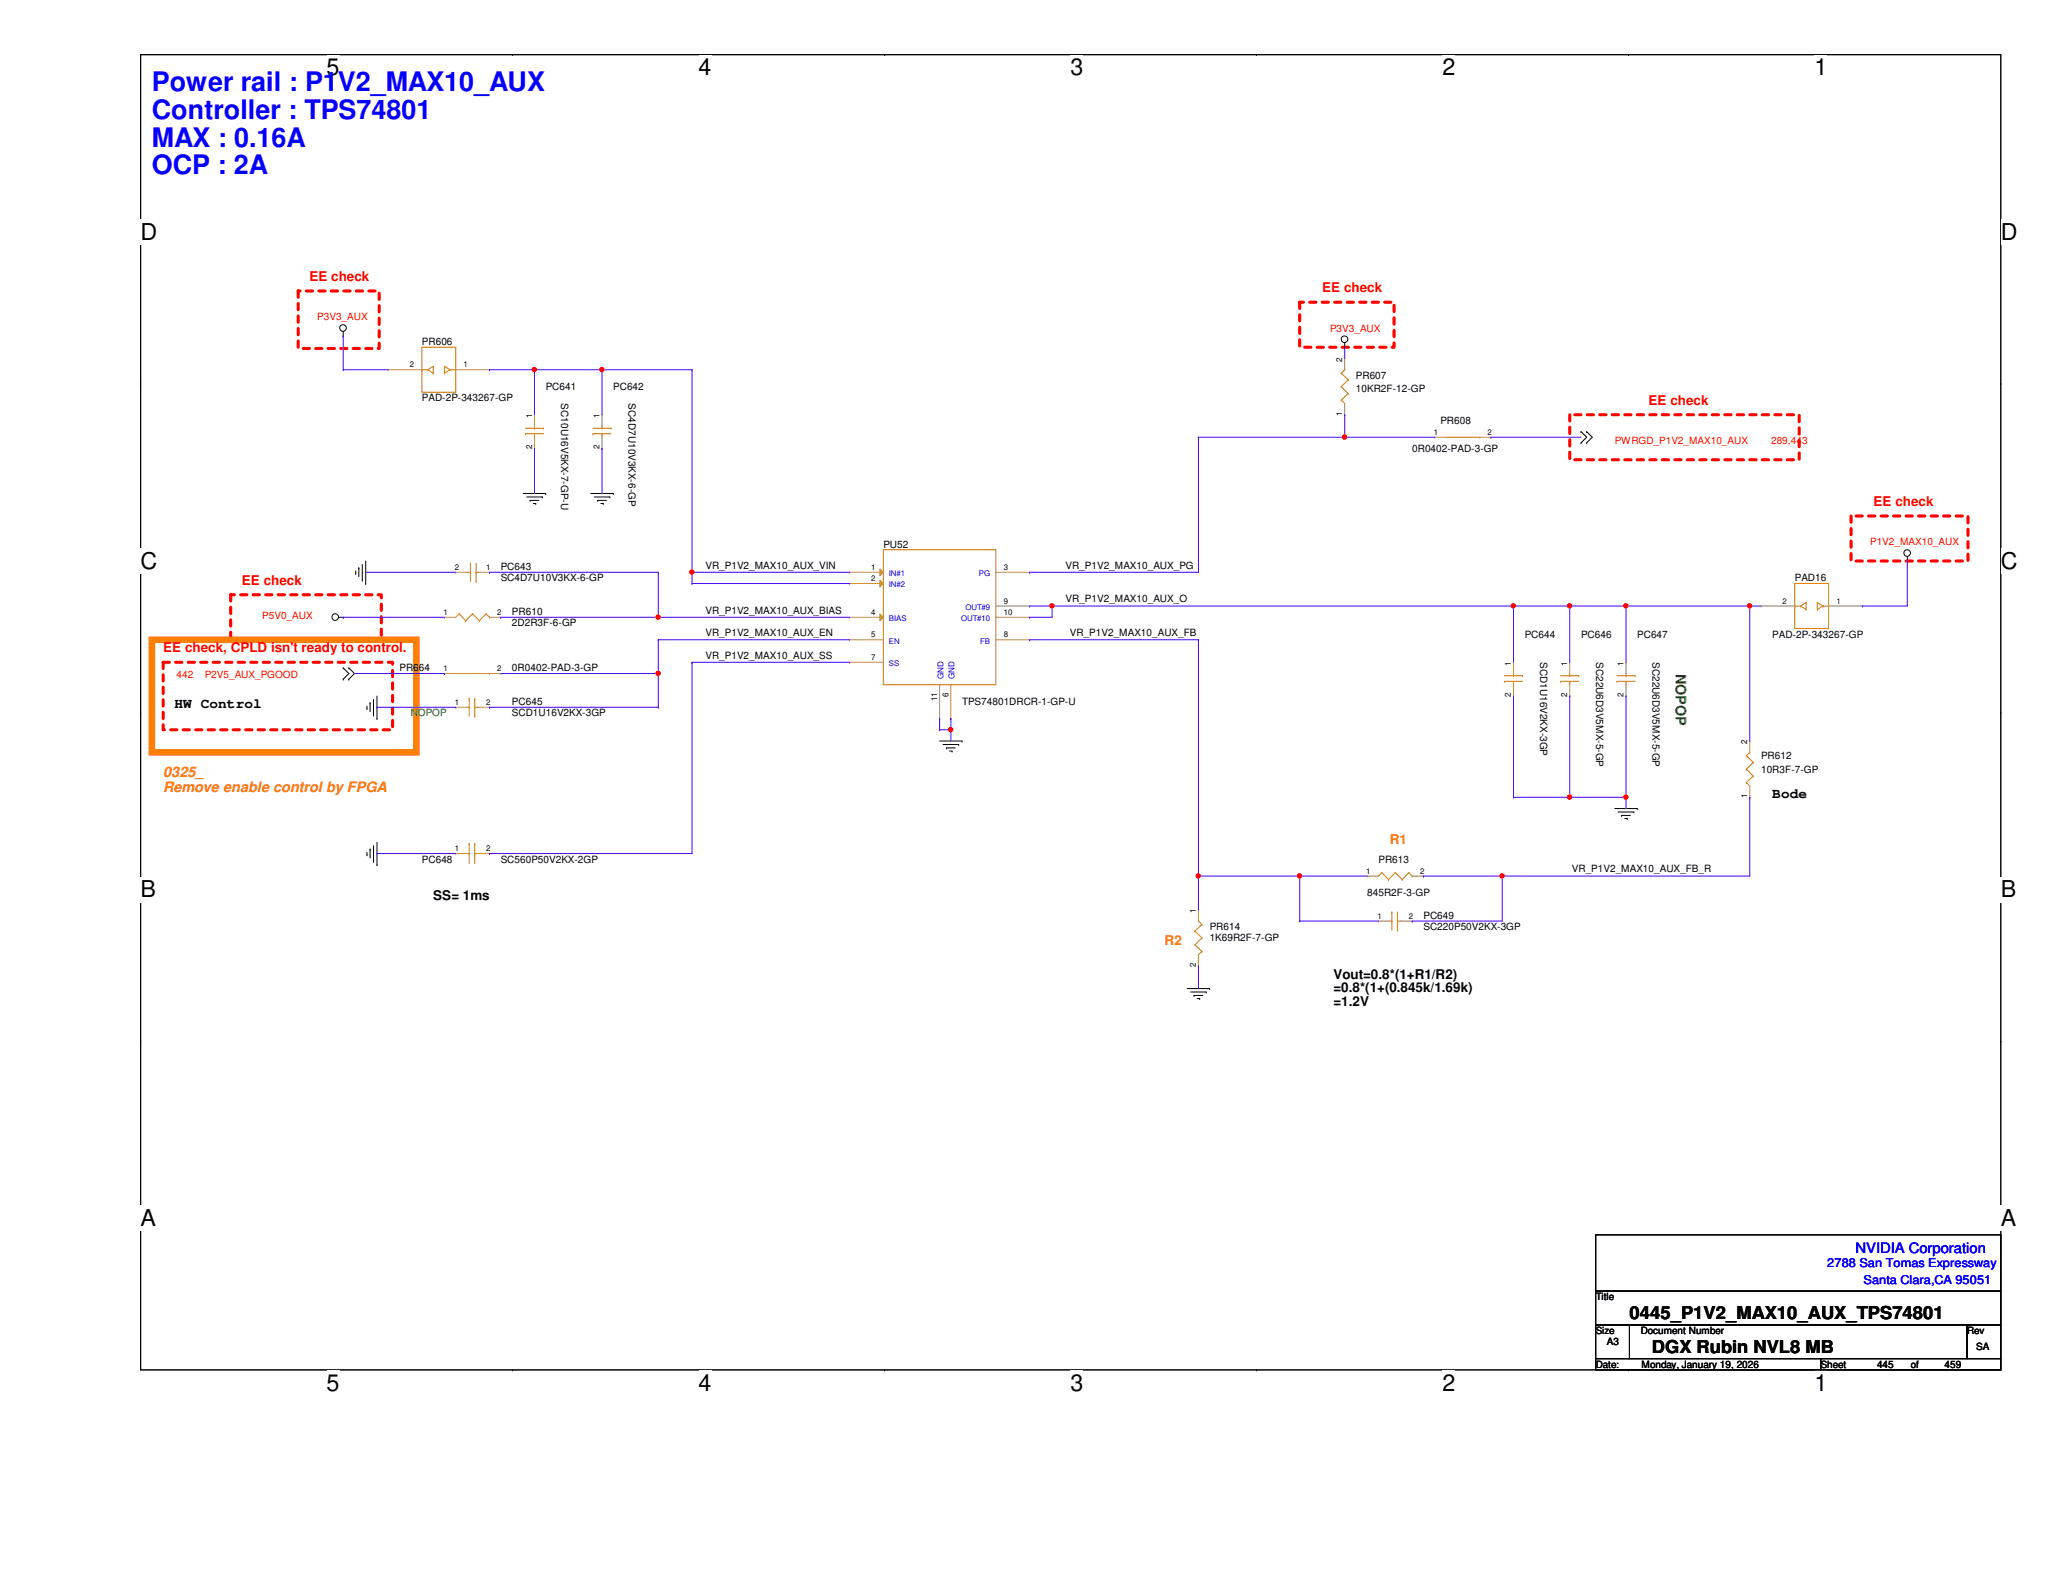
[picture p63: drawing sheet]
<svg xmlns="http://www.w3.org/2000/svg" width="279mm" height="216mm" viewBox="0 0 279 216" stroke-linecap="round" stroke-linejoin="round" font-family="sans-serif">
<defs><g id="words">
<g font-size="3.6" fill="#00f">
<text x="20.6" y="12.3">Power rail : P1V2_MAX10_AUX</text>
<text x="20.6" y="16.1">Controller : TPS74801</text>
<text x="20.6" y="19.9">MAX : 0.16A</text>
<text x="20.6" y="23.6">OCP : 2A</text>
</g>
<g font-size="3.1">
<text x="44.2" y="10.2">5</text>
<text x="94.6" y="10.2">4</text>
<text x="145" y="10.2">3</text>
<text x="195.4" y="10.2">2</text>
<text x="245.7" y="10.2">1</text>
<text x="19" y="32.5">D</text>
<text x="271" y="32.5">D</text>
<text x="19" y="77">C</text>
<text x="271" y="77">C</text>
<text x="19" y="121.5">B</text>
<text x="271" y="121.5">B</text>
<text x="19" y="166.1">A</text>
<text x="271" y="166.1">A</text>
<text x="44.2" y="188.3">5</text>
<text x="94.6" y="188.3">4</text>
<text x="145" y="188.3">3</text>
<text x="195.4" y="188.3">2</text>
<text x="245.7" y="188.3">1</text>
</g>
<g font-size="2.4">
<text x="220.7" y="178.6">0445_P1V2_MAX10_AUX_TPS74801</text>
<text x="223.7" y="183.2">DGX Rubin NVL8 MB</text>
</g>
<g font-size="1.9">
<text x="23.6" y="95.9">HW Control</text>
<text x="240" y="108.1">Bode</text>
</g>
<text font-size="1.9" fill="#008000" x="226.9" y="91.2" transform="rotate(90 226.9 91.2)">NOPOP</text>
<g font-size="1.9" fill="#ff8000">
<text x="22.1" y="105.2">0325_</text>
<text x="22.1" y="107.2">Remove enable control by FPGA</text>
</g>
<text font-size="1.9" fill="#00f" x="251.3" y="169.7">NVIDIA Corporation</text>
<g font-size="1.8" fill="#f00">
<text x="41.9" y="38.1">EE check</text>
<text x="179.1" y="39.6">EE check</text>
<text x="223.3" y="54.8">EE check</text>
<text x="253.7" y="68.5">EE check</text>
<text x="32.8" y="79.2">EE check</text>
<text x="22.1" y="88.3">EE check, CPLD isn't ready to control.</text>
</g>
<g font-size="1.8" fill="#ff8000">
<text x="188.2" y="114.3">R1</text>
<text x="157.7" y="128">R2</text>
</g>
<g font-size="1.8">
<text x="58.7" y="121.9">SS= 1ms</text>
<text x="180.6" y="132.5">Vout=0.8*(1+R1/R2)</text>
<text x="180.6" y="134.4">=0.8*(1+(0.845k/1.69k)</text>
<text x="180.6" y="136.3">=1.2V</text>
</g>
<g font-size="1.7" fill="#00f">
<text x="247.5" y="171.7">2788 San Tomas Expressway</text>
<text x="252.4" y="173.9">Santa Clara,CA 95051</text>
</g>
<g font-size="1.4" fill="#f00">
<text x="43" y="43.4">P3V3_AUX</text>
<text x="180.1" y="44.9">P3V3_AUX</text>
<text x="218.7" y="60.2">PWRGD_P1V2_MAX10_AUX</text>
<text x="239.9" y="60.2">289,443</text>
<text x="253.3" y="73.9">P1V2_MAX10_AUX</text>
<text x="35.5" y="83.9">P5V0_AUX</text>
<text x="23.9" y="91.9">442</text>
<text x="27.7" y="91.9">P2V5_AUX_PGOOD</text>
</g>
<g font-size="1.4">
<text x="57.1" y="46.7">PR606</text>
<text x="73.9" y="52.8">PC641</text>
<text x="83.1" y="52.8">PC642</text>
<text x="183.6" y="51.3">PR607</text>
<text x="183.6" y="53.1">10KR2F-12-GP</text>
<text x="57.1" y="54.4">PAD-2P-343267-GP</text>
<text x="76" y="54.7" transform="rotate(90 76 54.7)">SC10U16V5KX-7-GP-U</text>
<text x="85.1" y="54.7" transform="rotate(90 85.1 54.7)">SC4D7U10V3KX-6-GP</text>
<text x="195.1" y="57.4">PR608</text>
<text x="191.3" y="61.2">0R0402-PAD-3-GP</text>
<text x="67.8" y="77.2">PC643</text>
<text x="95.5" y="77">VR_P1V2_MAX10_AUX_VIN</text>
<text x="119.6" y="74.2">PU52</text>
<text x="144.3" y="77">VR_P1V2_MAX10_AUX_PG</text>
<text x="67.8" y="78.7">SC4D7U10V3KX-6-GP</text>
<text x="69.3" y="83.3">PR610</text>
<text x="95.5" y="83.1">VR_P1V2_MAX10_AUX_BIAS</text>
<text x="144.3" y="81.6">VR_P1V2_MAX10_AUX_O</text>
<text x="243.1" y="78.7">PAD16</text>
<text x="69.3" y="84.8">2D2R3F-6-GP</text>
<text x="95.5" y="86.1">VR_P1V2_MAX10_AUX_EN</text>
<text x="95.5" y="89.2">VR_P1V2_MAX10_AUX_SS</text>
<text x="144.9" y="86.1">VR_P1V2_MAX10_AUX_FB</text>
<text x="206.5" y="86.4">PC644</text>
<text x="208.6" y="89.7" transform="rotate(90 208.6 89.7)">SCD1U16V2KX-3GP</text>
<text x="214.1" y="86.4">PC646</text>
<text x="216.2" y="89.7" transform="rotate(90 216.2 89.7)">SC22U6D3V5MX-5-GP</text>
<text x="221.7" y="86.4">PC647</text>
<text x="223.8" y="89.7" transform="rotate(90 223.8 89.7)">SC22U6D3V5MX-5-GP</text>
<text x="240" y="86.4">PAD-2P-343267-GP</text>
<text x="54.1" y="90.9">PR664</text>
<text x="69.3" y="95.5">PC645</text>
<text x="69.3" y="90.9">0R0402-PAD-3-GP</text>
<text x="130.3" y="95.5">TPS74801DRCR-1-GP-U</text>
<text x="69.3" y="97">SCD1U16V2KX-3GP</text>
<text x="238.5" y="102.8">PR612</text>
<text x="238.5" y="104.6">10R3F-7-GP</text>
<text x="57.1" y="116.8">PC648</text>
<text x="67.8" y="116.8">SC560P50V2KX-2GP</text>
<text x="186.7" y="116.8">PR613</text>
<text x="212.9" y="118.2">VR_P1V2_MAX10_AUX_FB_R</text>
<text x="163.8" y="126">PR614</text>
<text x="185.2" y="121.4">845R2F-3-GP</text>
<text x="192.8" y="124.5">PC649</text>
<text x="192.8" y="126">SC220P50V2KX-3GP</text>
<text x="163.8" y="127.5">1K69R2F-7-GP</text>
<text x="216.1" y="176.1">Title</text>
<text x="216.1" y="180.7">Size</text>
<text x="216.1" y="185.3">Date:</text>
<text x="217.6" y="182.2">A3</text>
<text x="222.2" y="180.7">Document Number</text>
<text x="222.3" y="185.3">Monday, January 19, 2026</text>
<text x="246.6" y="185.3">Sheet</text>
<text x="254.2" y="185.3">445</text>
<text x="258.8" y="185.3">of</text>
<text x="263.4" y="185.3">459</text>
<text x="266.4" y="180.7">Rev</text>
<text x="267.6" y="182.8">SA</text>
</g>
<text font-size="1.4" fill="#008000" x="55.6" y="97">NOPOP</text>
<g font-size="1.1">
<text x="55.5" y="49.7">2</text>
<text x="62.8" y="49.7">1</text>
<text x="181.8" y="49" transform="rotate(-90 181.8 49)">2</text>
<text x="72.1" y="56.6" transform="rotate(-90 72.1 56.6)">1</text>
<text x="81.2" y="56.6" transform="rotate(-90 81.2 56.6)">1</text>
<text x="181.8" y="56.3" transform="rotate(-90 181.8 56.3)">1</text>
<text x="194.2" y="58.9">1</text>
<text x="201.5" y="58.9">2</text>
<text x="72.1" y="60.9" transform="rotate(-90 72.1 60.9)">2</text>
<text x="81.2" y="60.9" transform="rotate(-90 81.2 60.9)">2</text>
<text x="61.6" y="77.2">2</text>
<text x="65.8" y="77.2">1</text>
<text x="118" y="77.2">1</text>
<text x="135.9" y="77.2">3</text>
<text x="60.1" y="83.3">1</text>
<text x="67.4" y="83.3">2</text>
<text x="118" y="78.7">2</text>
<text x="118" y="83.3">4</text>
<text x="135.9" y="81.7">9</text>
<text x="135.9" y="83.3">10</text>
<text x="241.4" y="81.7">2</text>
<text x="248.7" y="81.7">1</text>
<text x="118" y="86.3">5</text>
<text x="118" y="89.4">7</text>
<text x="135.9" y="86.3">8</text>
<text x="60.1" y="90.9">1</text>
<text x="61.6" y="95.5">1</text>
<text x="65.8" y="95.5">2</text>
<text x="67.4" y="90.9">2</text>
<text x="126.9" y="95" transform="rotate(-90 126.9 95)">11</text>
<text x="128.4" y="94.4" transform="rotate(-90 128.4 94.4)">6</text>
<text x="204.6" y="94.4" transform="rotate(-90 204.6 94.4)">2</text>
<text x="204.6" y="90.2" transform="rotate(-90 204.6 90.2)">1</text>
<text x="212.3" y="94.4" transform="rotate(-90 212.3 94.4)">2</text>
<text x="212.3" y="90.2" transform="rotate(-90 212.3 90.2)">1</text>
<text x="219.9" y="94.4" transform="rotate(-90 219.9 94.4)">2</text>
<text x="219.9" y="90.2" transform="rotate(-90 219.9 90.2)">1</text>
<text x="236.6" y="100.8" transform="rotate(-90 236.6 100.8)">2</text>
<text x="236.6" y="108.1" transform="rotate(-90 236.6 108.1)">1</text>
<text x="61.6" y="115.3">1</text>
<text x="65.8" y="115.3">2</text>
<text x="185" y="118.3">1</text>
<text x="192.3" y="118.3">2</text>
<text x="162" y="123.7" transform="rotate(-90 162 123.7)">1</text>
<text x="186.6" y="124.4">1</text>
<text x="190.8" y="124.4">2</text>
<text x="162" y="131" transform="rotate(-90 162 131)">2</text>
</g>
<g font-size="1.1" fill="#00c">
<text x="120.4" y="78">IN#1</text>
<text x="120.4" y="79.5">IN#2</text>
<text x="130.8" y="82.6">OUT#9</text>
<text x="132.6" y="78">PG</text>
<text x="120.4" y="84.1">BIAS</text>
<text x="120.4" y="87.2">EN</text>
<text x="130.2" y="84.1">OUT#10</text>
<text x="132.8" y="87.2">FB</text>
<text x="120.4" y="90.2">SS</text>
<text x="127.8" y="92" transform="rotate(-90 127.8 92)">GND</text>
<text x="129.3" y="92" transform="rotate(-90 129.3 92)">GND</text>
</g>
</g></defs>
<path d="M19.1 7.4h251.9v178.1h-251.9z" fill="none" stroke="#000" stroke-width=".14"/>
<g fill="#fff">
<path d="M44.2 7.4h1.8v3.5h-1.8z"/>
<path d="M44.2 185.5h1.8v3.5h-1.8z"/>
</g>
<path d="M69.4 7.4h.1M69.4 185.5h.1" fill="none" stroke="#000" stroke-width=".14"/>
<g fill="#fff">
<path d="M94.6 7.4h1.8v3.5h-1.8z"/>
<path d="M94.6 185.5h1.8v3.5h-1.8z"/>
</g>
<path d="M119.8 7.4h.1M119.8 185.5h.1" fill="none" stroke="#000" stroke-width=".14"/>
<g fill="#fff">
<path d="M145 7.4h1.7v3.5h-1.7z"/>
<path d="M145 185.5h1.7v3.5h-1.7z"/>
</g>
<path d="M170.2 7.4h.1M170.2 185.5h.1" fill="none" stroke="#000" stroke-width=".14"/>
<g fill="#fff">
<path d="M195.4 7.4h1.7v3.5h-1.7z"/>
<path d="M195.4 185.5h1.7v3.5h-1.7z"/>
</g>
<path d="M220.6 7.4h.1M220.6 185.5h.1" fill="none" stroke="#000" stroke-width=".14"/>
<g fill="#fff">
<path d="M245.7 7.4h1.8v3.5h-1.8z"/>
<path d="M245.7 185.5h1.8v3.5h-1.8z"/>
<path d="M19.1 29.7h2.2v3.4h-2.2z"/>
<path d="M271 29.7h2.1v3.4h-2.1z"/>
<path d="M19.1 74.2h2.2v3.5h-2.2z"/>
<path d="M271 74.2h2.1v3.5h-2.1z"/>
</g>
<path d="M19.1 51.9h.1M271 51.9h.1" fill="none" stroke="#000" stroke-width=".14"/>
<g fill="#fff">
<path d="M19.1 118.7h2v3.5h-2z"/>
<path d="M271 118.7h2.1v3.5h-2.1z"/>
</g>
<path d="M19.1 96.5h.1M271 96.5h.1" fill="none" stroke="#000" stroke-width=".14"/>
<g fill="#fff">
<path d="M19.1 163.3h2v3.5h-2z"/>
<path d="M271 163.3h2.1v3.5h-2.1z"/>
</g>
<g fill="none" stroke="#000" stroke-width=".14">
<path d="M46.5 45.5h.1M46.5 44.9v.6M182.1 47h.1M182.1 46.4v.6M214.1 60h.1M214.1 58.5h.1M214.1 58.5l.8 .7-.8 .8M214.9 60h.1M214.9 58.5h.1M214.9 58.5l.7 .7-.7 .8M48.2 77.7h.1M48.2 77.3v.4"/>
<path d="M48.6 76.9h.1M48.6 76.9v1.2M49.1 78.6h.1M49.1 76.5v2.1M49.5 79h.1M49.5 76v3M70.9 66.8h3M71.3 67.3h2.1M71.8 67.8h.1M71.8 67.8h1.2M72.2 68.2h.4M72.6 68.2h.1"/>
<path d="M73.4 67.3h.1M73.9 66.8h.1M80 66.8h3.1M80.5 67.3h2.1M80.9 67.8h.1M80.9 67.8h1.2M81.4 68.2h.3M81.7 68.2h.1M82.6 67.3h.1M83.1 66.8h.1M258.3 76h.1M258.3 75.4v.6"/>
<path d="M45.9 83.6h.6M46.5 83.6h.1M46.5 90.5h.1M46.5 92h.1M46.5 90.5l.7 .7-.7 .8M47.2 92h.1M47.2 90.5h.1M47.2 90.5l.8 .7-.8 .8M49.7 96h.1M49.7 95.6v.4M50.1 95.2h.1M50.1 95.2v1.2"/>
<path d="M50.6 96.9h.1M50.6 94.7v2.2M51.1 97.3h.1M51.1 94.3v3M49.7 115.8h.1M49.7 115.4v.4M50.1 115h.1M50.1 115v1.2M50.6 116.7h.1M50.6 114.6v2.1M51.1 117.1h.1M51.1 114.1v3"/>
<path d="M127.3 100.4h3M127.7 100.8h2.1M128.2 101.3h.1M128.2 101.3h1.2M128.6 101.7h.3M128.9 101.7h.1M129.8 100.8h.1M130.3 100.4h.1M218.7 109.5h3M219.2 110h2.1M219.6 110.4h.1M219.6 110.4h1.2"/>
<path d="M220 110.9h.4M220.4 110.9h.1M221.3 110h.1M221.7 109.5h.1M160.8 133.9h3M161.2 134.4h2.2M161.7 134.8h.1M161.7 134.8h1.2M162.1 135.3h.4M162.5 135.3h.1M163.4 134.4h.1M163.8 133.9h.1"/>
<path d="M19.1 141h.1M271 141h.1M216.1 167.3h54.9v7.6h-54.9zM216.1 174.9h54.9v4.6h-54.9zM216.1 179.5h4.6v4.5h-4.6zM220.7 179.5h45.7v4.5h-45.7zM266.4 179.5h4.6v4.5h-4.6zM216.1 184h30.5v1.5h-30.5zM246.6 184h24.4v1.5h-24.4z"/>
<circle cx="46.5" cy="44.4" r=".45"/>
<circle cx="182.1" cy="45.9" r=".45"/>
<circle cx="258.3" cy="74.9" r=".45"/>
<circle cx="45.4" cy="83.6" r=".45"/>
</g>
<path d="M40.4 39.4h11v7.8h-11zM176 40.9h12.8v6.1h-12.8zM212.6 56.2h31.1v6.1h-31.1zM250.7 69.9h15.8v6.1h-15.8zM22.1 89.7h31.1v9.1h-31.1zM31.2 80.6h20.4v6.1h-20.4z" fill="none" stroke="#f00" stroke-width=".42" stroke-dasharray=".8 .8"/>
<path d="M20.6 86.7h35.8v15.2h-35.8z" fill="none" stroke="#ff8000" stroke-width=".89"/>
<g fill="none" stroke="#cc8006" stroke-width=".14">
<path d="M195.8 59.2h4.6M200.4 59.2h.1M119.6 74.5h15.3v18.3h-15.3zM61.7 91.2h4.6M66.3 91.2h.1M187.2 118.2h.1M187.2 118.2l-.5 .5M187.2 118.2l.8 .9M188 119.1h.1M189 118.2h.1M189 118.2l-1 .9M189 118.2l.9 .9"/>
<path d="M189.9 119.1h.1M190.8 118.2h.1M190.8 118.2l-.9 .9M190.8 118.2l.5 .5M191.3 118.7h.1"/>
</g>
<path d="M194.3 59.2h.1M194.3 59.2h1.5M200.4 59.2h1.5M201.9 59.2h.1M60.2 91.2h.1M60.2 91.2h1.5M66.3 91.2h1.5M67.8 91.2h.1M185.2 118.7h.1M185.2 118.7h1.5M191.3 118.7h1.5M192.8 118.7h.1" fill="none" stroke="#a84" stroke-width=".14"/>
<path d="M119.2 77l.4 .5-.4 .5z" fill="#a84"/>
<path d="M115.1 77.5h.1M115.1 77.5h4.5M119.2 77l.4 .5-.4 .5z" fill="none" stroke="#a84" stroke-width=".14"/>
<path d="M119.2 78.6l.4 .4-.4 .5z" fill="#a84"/>
<path d="M115.1 79h.1M115.1 79h4.5M119.2 78.6l.4 .4-.4 .5zM134.9 77.5h4.5M139.4 77.5h.1" fill="none" stroke="#a84" stroke-width=".14"/>
<path d="M119.2 83.1l.4 .5-.4 .5z" fill="#a84"/>
<g fill="none" stroke="#a84" stroke-width=".14">
<path d="M52.6 50.1h.1M52.6 50.1h4.6M61.7 50.1h4.6M66.3 50.1h.1M72.4 56.2h.1M72.4 56.2v1.5M72.4 59.2v1.5M81.5 56.2h.1M81.5 56.2v1.5M81.5 59.2v1.5M182.1 56.2h.1M182.1 48.6h.1"/>
<path d="M182.1 48.6v1.5M182.1 54.7v1.5M61.7 77.5h.1M61.7 77.5h1.5M64.8 77.5h1.5M66.3 77.5h.1M72.4 60.7h.1M81.5 60.7h.1M60.2 83.6h.1M60.2 83.6h1.5M61.7 95.8h.1M61.7 95.8h1.5"/>
<path d="M64.8 95.8h1.5M66.3 95.8h.1M66.3 83.6h1.5M67.8 83.6h.1M115.1 83.6h.1M115.1 86.7h.1M115.1 89.7h.1M115.1 83.6h4.5M115.1 86.7h4.5M115.1 89.7h4.5M119.2 83.1l.4 .5-.4 .5zM127.3 97.3h.1"/>
<path d="M127.3 92.8v4.5M128.8 97.3h.1M128.8 92.8v4.5M134.9 83.6h4.5M134.9 86.7h4.5M134.9 82.1h4.5M139.4 86.7h.1M139.4 82.1h.1M139.4 83.6h.1M205 89.7h.1M205 94.3h.1M205 89.7v1.5"/>
<path d="M205 92.8v1.5M212.6 89.7h.1M212.6 94.3h.1M212.6 89.7v1.5M212.6 92.8v1.5M220.2 89.7h.1M220.2 94.3h.1M220.2 89.7v1.5M220.2 92.8v1.5M238.5 82.1h.1M238.5 82.1h4.6M247.7 82.1h4.5"/>
<path d="M252.2 82.1h.1M61.7 115.6h.1M61.7 115.6h1.5M64.8 115.6h1.5M66.3 115.6h.1M237 108h.1M237 100.4h.1M237 100.4v1.5M237 106.5v1.5M162.3 123.2h.1M162.3 130.9h.1M162.3 123.2v1.6"/>
<path d="M162.3 129.3v1.6M186.7 124.8h.1M186.7 124.8h1.5M189.7 124.8h1.6M191.3 124.8h.1"/>
</g>
<g fill="none" stroke="#cc8006" stroke-width=".14">
<path d="M57.2 47h4.5v6.1h-4.5zM57.2 50.1h.1M57.2 50.1h.7M57.9 50.1h.1M57.9 50.1l.8 .4M58.7 49.6h.1M58.7 50.5h.1M58.7 49.6v.9M58.7 49.6l-.8 .5M60.2 50.5h.1M60.2 49.6h.1M60.2 49.6l.8 .5"/>
<path d="M60.2 49.6v.9M61 50.1h.1M61 50.1h.7M61 50.1l-.8 .4M71.2 58.8h.1M71.2 58h2.4M71.2 58.8h2.4M72.4 58h.1M72.4 58.8h.1M72.4 57.7v.3M72.4 58.8v.4M73.6 58h.1"/>
<path d="M80.3 58.8h.1M80.3 58h2.5M80.3 58.8h2.5M81.5 58h.1M81.5 58.8h.1M81.5 57.7v.3M81.5 58.8v.4M82.8 58h.1M181.7 54.2h.1M181.7 52.4h.1M181.7 50.5h.1M181.7 54.2l.4 .5"/>
<path d="M181.7 52.4l.9 .9M181.7 50.5l.9 .9M182.1 50.1h.1M182.1 50.1l-.4 .4M182.6 53.3h.1M182.6 51.4h.1M182.6 53.3l-.9 .9M182.6 51.4l-.9 1M63.2 77.5h.5M63.7 77.5h.1M63.7 76.3h.1M63.7 76.3v2.4"/>
<path d="M64.5 77.5h.1M64.5 78.7h.1M64.5 77.5h.3M64.5 76.3v2.4M243.1 79h4.6v6.1h-4.6zM62.2 83.1h.1M62.2 83.1l-.5 .5M62.2 83.1l.9 1M63.1 84.1h.1M63.2 95.8h.3M63.5 95.8h.1M63.5 94.6h.1"/>
<path d="M63.5 94.6v2.4M64 83.1h.1M64 83.1l-.9 1M64 83.1l.9 1M64.3 95.8h.1M64.3 97h.1M64.3 94.6v2.4M64.3 95.8h.5M64.9 84.1h.1M65.8 83.1h.1M65.8 83.1l-.9 1M65.8 83.1l.5 .5"/>
<path d="M66.3 83.6h.1M203.8 92.3h.1M203.8 91.5h2.4M203.8 92.3h2.4M205 91.5h.1M205 92.3h.1M205 91.2v.3M205 92.3v.5M206.2 91.5h.1M211.4 92.3h.1M211.4 91.5h2.4M211.4 92.3h2.4"/>
<path d="M212.6 91.5h.1M212.6 92.3h.1M212.6 91.2v.3M212.6 92.3v.5M213.8 91.5h.1M219 92.3h.1M219 91.5h2.4M219 92.3h2.4M220.2 91.5h.1M220.2 92.3h.1M220.2 91.2v.3M220.2 92.3v.5"/>
<path d="M221.4 91.5h.1M243.1 82.1h.1M243.1 82.1h.7M243.8 82.1h.1M243.8 82.1l.8 .4M244.6 81.6h.1M244.6 82.5h.1M244.6 81.6v.9M244.6 81.6l-.8 .5M246.1 82.5h.1M246.1 81.6h.1M246.1 81.6l.8 .5"/>
<path d="M246.1 81.6v.9M246.9 82.1h.1M246.9 82.1h.8M246.9 82.1l-.8 .4M63.2 115.6h.3M63.5 115.6h.1M63.5 114.3h.1M63.5 114.3v2.7M64.3 114.3h.1M64.3 115.6h.1M64.3 115.6h.5M64.3 114.3v2.7"/>
<path d="M236.5 106h.1M236.5 104.2h.1M236.5 102.4h.1M236.5 106l.5 .5M236.5 104.2l.9 .9M236.5 102.4l.9 .9M237 101.9h.1M237 101.9l-.5 .5M237.4 105.1h.1M237.4 103.3h.1M237.4 105.1l-.9 .9M237.4 103.3l-.9 .9"/>
<path d="M161.8 126.1h.1M161.8 128h.1M161.8 126.1l1 .9M161.8 128l1 .9M162.3 129.3h.1M162.3 124.8l.5 .4M162.8 125.2h.1M162.8 127h.1M162.8 128.9h.1M162.8 125.2l-1 .9M162.8 127l-1 1M162.8 128.9l-.5 .4"/>
<path d="M188.2 124.8h.3M188.5 124.8h.1M188.5 123.5h.1M188.5 123.5v2.5M189.3 124.8h.1M189.3 126h.1M189.3 124.8h.4M189.3 123.5v2.5"/>
</g>
<path d="M46.5 45.5h.1M46.5 50.1h.1M46.5 45.5v4.6M46.5 50.1h6.1M66.3 50.1h.1M66.3 50.1h15.2M72.4 50.1h.1M72.4 50.1v6.1M182.1 47h.1M182.1 47v1.6" fill="none" stroke="#4200ff" stroke-width=".14"/>
<circle cx="72.4" cy="50.1" r=".29" fill="#f00"/>
<circle cx="72.4" cy="50.1" r=".29" fill="none" stroke="#f00" stroke-width=".14"/>
<path d="M81.5 50.1h.1M81.5 50.1v6.1M81.5 50.1h12.2" fill="none" stroke="#4200ff" stroke-width=".14"/>
<circle cx="81.5" cy="50.1" r=".29" fill="#f00"/>
<circle cx="81.5" cy="50.1" r=".29" fill="none" stroke="#f00" stroke-width=".14"/>
<path d="M93.7 50.1h.1M93.7 50.1v27.4" fill="none" stroke="#4200ff" stroke-width=".14"/>
<circle cx="93.7" cy="77.5" r=".29" fill="#f00"/>
<circle cx="93.7" cy="77.5" r=".29" fill="none" stroke="#f00" stroke-width=".14"/>
<path d="M162.3 59.2h.1M182.1 56.2h.1M182.1 56.2v3h-19.8" fill="none" stroke="#4200ff" stroke-width=".14"/>
<circle cx="182.1" cy="59.2" r=".29" fill="#f00"/>
<circle cx="182.1" cy="59.2" r=".29" fill="none" stroke="#f00" stroke-width=".14"/>
<g fill="none" stroke="#4200ff" stroke-width=".14">
<path d="M162.3 59.2h.1M162.3 59.2v18.3h-22.9M182.1 59.2h.1M182.1 59.2h12.2M201.9 59.2h.1M201.9 59.2h12.2M49.5 77.5h.1M49.5 77.5h12.2M66.3 77.5h.1M66.3 77.5h22.9M72.4 60.7h.1M72.4 60.7v6.1"/>
<path d="M81.5 60.7h.1M81.5 60.7v6.1M89.2 77.5h.1M89.2 77.5v6.1M93.7 77.5h.1M93.7 79h.1M93.7 77.5h21.4M93.7 77.5v1.5M93.7 79h21.4M139.4 77.5h.1M258.3 76h.1M258.3 76v6.1"/>
<path d="M139.4 82.1h.1M139.4 82.1h65.6M142.5 82.1h.1M142.5 82.1v1.5"/>
</g>
<circle cx="204.9" cy="82.1" r=".29" fill="#f00"/>
<circle cx="204.9" cy="82.1" r=".29" fill="none" stroke="#f00" stroke-width=".14"/>
<circle cx="142.5" cy="82.1" r=".29" fill="#f00"/>
<circle cx="142.5" cy="82.1" r=".29" fill="none" stroke="#f00" stroke-width=".14"/>
<path d="M205 82.1h.1M205 82.1h7.6" fill="none" stroke="#4200ff" stroke-width=".14"/>
<circle cx="212.6" cy="82.1" r=".29" fill="#f00"/>
<circle cx="212.6" cy="82.1" r=".29" fill="none" stroke="#f00" stroke-width=".14"/>
<path d="M205 82.1h.1M205 82.1v7.6M212.6 82.1h.1M212.6 82.1h24.4M212.6 82.1v7.6M220.2 82.1h.1" fill="none" stroke="#4200ff" stroke-width=".14"/>
<circle cx="220.2" cy="82.1" r=".29" fill="#f00"/>
<circle cx="220.2" cy="82.1" r=".29" fill="none" stroke="#f00" stroke-width=".14"/>
<path d="M220.2 82.1h.1M220.2 82.1v7.6M237 82.1h.1M237 82.1h1.5M237 82.1v18.3" fill="none" stroke="#4200ff" stroke-width=".14"/>
<circle cx="237" cy="82.1" r=".29" fill="#f00"/>
<circle cx="237" cy="82.1" r=".29" fill="none" stroke="#f00" stroke-width=".14"/>
<path d="M46.5 83.6h.1M46.5 83.6h13.7M67.8 83.6h.1M67.8 83.6h21.4M252.2 82.1h.1M252.2 82.1h6.1" fill="none" stroke="#4200ff" stroke-width=".14"/>
<circle cx="89.1" cy="83.6" r=".29" fill="#f00"/>
<circle cx="89.1" cy="83.6" r=".29" fill="none" stroke="#f00" stroke-width=".14"/>
<path d="M89.2 83.6h.1M89.2 86.7h.1M89.2 91.2h.1M89.2 83.6h25.9M89.2 86.7h25.9M89.2 86.7v4.5M139.4 83.6h.1M139.4 86.7h.1M139.4 83.6h3.1M139.4 86.7h22.9M162.3 86.7h.1M162.3 86.7v32" fill="none" stroke="#4200ff" stroke-width=".14"/>
<circle cx="162.3" cy="118.6" r=".29" fill="#f00"/>
<circle cx="162.3" cy="118.6" r=".29" fill="none" stroke="#f00" stroke-width=".14"/>
<path d="M93.7 89.7h.1M93.7 89.7v25.9M93.7 89.7h21.4M205 94.3h.1M205 94.3v13.7M212.6 94.3h.1M212.6 94.3v13.7" fill="none" stroke="#4200ff" stroke-width=".14"/>
<circle cx="212.6" cy="108" r=".29" fill="#f00"/>
<circle cx="212.6" cy="108" r=".29" fill="none" stroke="#f00" stroke-width=".14"/>
<path d="M220.2 94.3h.1M220.2 94.3v13.7" fill="none" stroke="#4200ff" stroke-width=".14"/>
<circle cx="220.2" cy="108" r=".29" fill="#f00"/>
<circle cx="220.2" cy="108" r=".29" fill="none" stroke="#f00" stroke-width=".14"/>
<path d="M51.1 95.8h.1M51.1 95.8h10.6M66.3 95.8h.1M66.3 95.8h22.9M127.3 97.3h.1M127.3 97.3v1.5M128.8 97.3h.1M128.8 97.3v1.5" fill="none" stroke="#4200ff" stroke-width=".14"/>
<circle cx="128.7" cy="98.8" r=".29" fill="#f00"/>
<circle cx="128.7" cy="98.8" r=".29" fill="none" stroke="#f00" stroke-width=".14"/>
<g fill="none" stroke="#4200ff" stroke-width=".14">
<path d="M127.3 98.8h.1M127.3 98.8h1.5M128.8 98.8h.1M128.8 98.8v1.6M51.1 115.6h.1M51.1 115.6h10.6M66.3 115.6h.1M66.3 115.6h27.4M162.3 118.7h.1M162.3 118.7v4.5M162.3 118.7h22.9M176 118.7h.1"/>
<path d="M176 118.7v6.1M205 108h.1M205 108h15.2M212.6 108h.1M220.2 108h.1M220.2 108v1.5M237 108h.1M237 108v10.7"/>
</g>
<circle cx="176" cy="118.6" r=".29" fill="#f00"/>
<circle cx="176" cy="118.6" r=".29" fill="none" stroke="#f00" stroke-width=".14"/>
<path d="M192.8 118.7h.1M192.8 118.7h44.2M203.5 118.7h.1" fill="none" stroke="#4200ff" stroke-width=".14"/>
<circle cx="203.4" cy="118.6" r=".29" fill="#f00"/>
<circle cx="203.4" cy="118.6" r=".29" fill="none" stroke="#f00" stroke-width=".14"/>
<path d="M48 91.2h12.2M60.2 91.2h.1M67.8 91.2h21.4M89.2 91.2h.1M203.5 118.7h.1M203.5 118.7v6.1h-12.2M162.3 130.9h.1M162.3 130.9v3M176 124.8h.1M176 124.8h10.7M191.3 124.8h.1" fill="none" stroke="#4200ff" stroke-width=".14"/>
<circle cx="89.1" cy="91.2" r=".29" fill="#f00"/>
<circle cx="89.1" cy="91.2" r=".29" fill="none" stroke="#f00" stroke-width=".14"/>
<path d="M89.2 95.8h.1M89.2 91.2v4.6" fill="none" stroke="#4200ff" stroke-width=".14"/>
<circle cx="72.4" cy="50.1" r=".29" fill="#f00"/>
<circle cx="72.4" cy="50.1" r=".29" fill="none" stroke="#f00" stroke-width=".14"/>
<circle cx="81.5" cy="50.1" r=".29" fill="#f00"/>
<circle cx="81.5" cy="50.1" r=".29" fill="none" stroke="#f00" stroke-width=".14"/>
<circle cx="93.7" cy="77.5" r=".29" fill="#f00"/>
<circle cx="93.7" cy="77.5" r=".29" fill="none" stroke="#f00" stroke-width=".14"/>
<circle cx="182.1" cy="59.2" r=".29" fill="#f00"/>
<circle cx="182.1" cy="59.2" r=".29" fill="none" stroke="#f00" stroke-width=".14"/>
<circle cx="204.9" cy="82.1" r=".29" fill="#f00"/>
<circle cx="204.9" cy="82.1" r=".29" fill="none" stroke="#f00" stroke-width=".14"/>
<circle cx="142.5" cy="82.1" r=".29" fill="#f00"/>
<circle cx="142.5" cy="82.1" r=".29" fill="none" stroke="#f00" stroke-width=".14"/>
<circle cx="212.6" cy="82.1" r=".29" fill="#f00"/>
<circle cx="212.6" cy="82.1" r=".29" fill="none" stroke="#f00" stroke-width=".14"/>
<circle cx="220.2" cy="82.1" r=".29" fill="#f00"/>
<circle cx="220.2" cy="82.1" r=".29" fill="none" stroke="#f00" stroke-width=".14"/>
<circle cx="237" cy="82.1" r=".29" fill="#f00"/>
<circle cx="237" cy="82.1" r=".29" fill="none" stroke="#f00" stroke-width=".14"/>
<circle cx="89.1" cy="83.6" r=".29" fill="#f00"/>
<circle cx="89.1" cy="83.6" r=".29" fill="none" stroke="#f00" stroke-width=".14"/>
<circle cx="162.3" cy="118.6" r=".29" fill="#f00"/>
<circle cx="162.3" cy="118.6" r=".29" fill="none" stroke="#f00" stroke-width=".14"/>
<circle cx="212.6" cy="108" r=".29" fill="#f00"/>
<circle cx="212.6" cy="108" r=".29" fill="none" stroke="#f00" stroke-width=".14"/>
<circle cx="220.2" cy="108" r=".29" fill="#f00"/>
<circle cx="220.2" cy="108" r=".29" fill="none" stroke="#f00" stroke-width=".14"/>
<circle cx="128.7" cy="98.8" r=".29" fill="#f00"/>
<circle cx="128.7" cy="98.8" r=".29" fill="none" stroke="#f00" stroke-width=".14"/>
<circle cx="176" cy="118.6" r=".29" fill="#f00"/>
<circle cx="176" cy="118.6" r=".29" fill="none" stroke="#f00" stroke-width=".14"/>
<circle cx="203.4" cy="118.6" r=".29" fill="#f00"/>
<circle cx="203.4" cy="118.6" r=".29" fill="none" stroke="#f00" stroke-width=".14"/>
<circle cx="89.1" cy="91.2" r=".29" fill="#f00"/>
<circle cx="89.1" cy="91.2" r=".29" fill="none" stroke="#f00" stroke-width=".14"/>
<use href="#words"/>
</svg>
